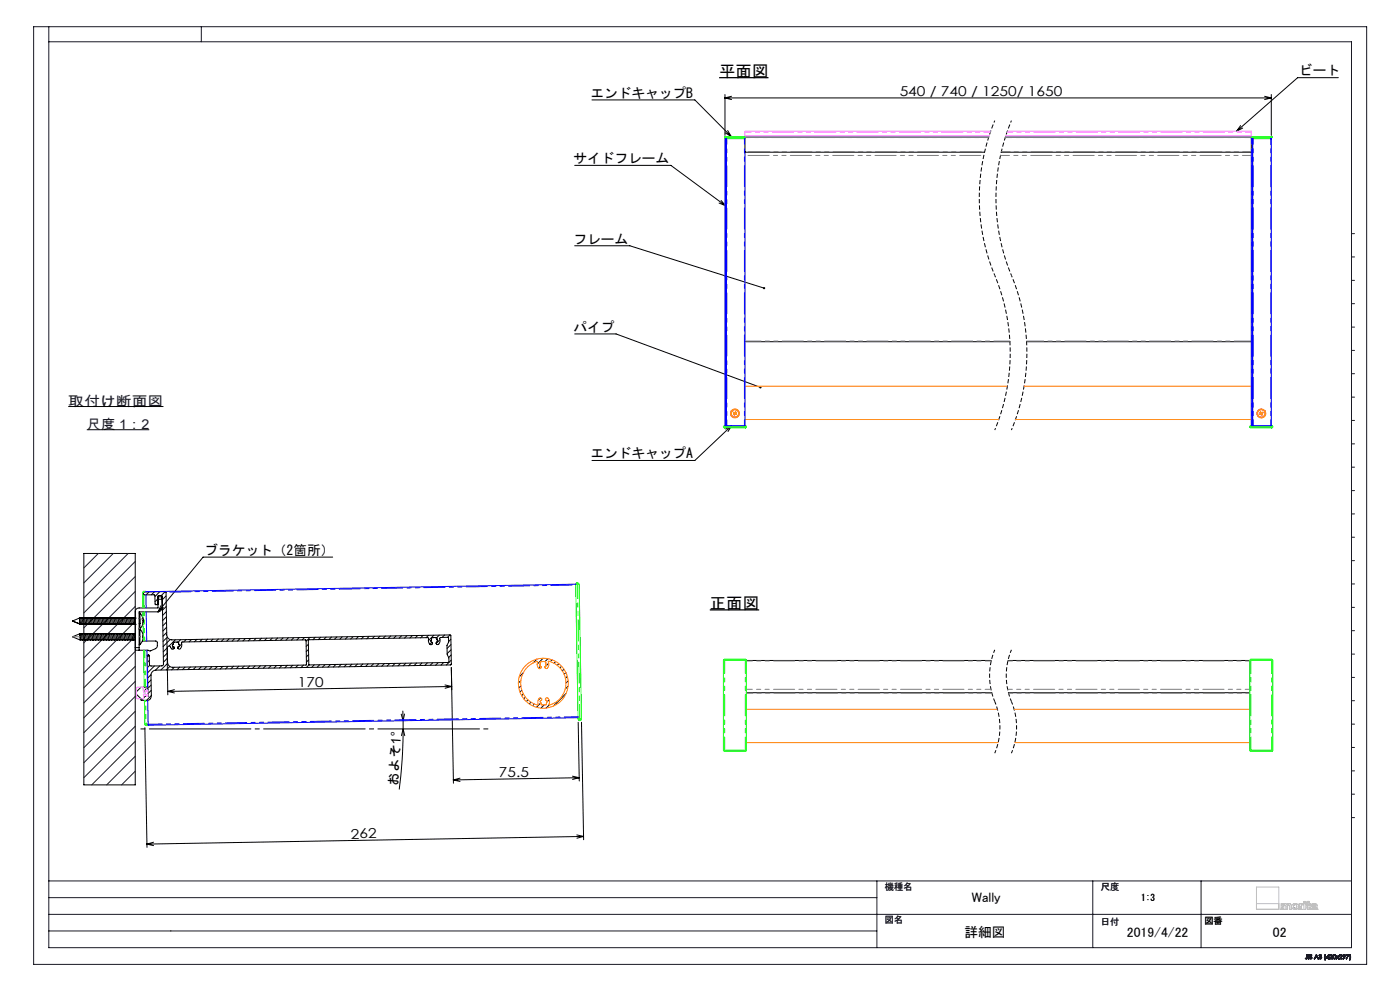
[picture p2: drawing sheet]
<svg xmlns="http://www.w3.org/2000/svg" width="420mm" height="297mm" viewBox="0 0 420 297" stroke-linecap="round" stroke-linejoin="round" font-family="sans-serif">
<defs><g id="words">
<g font-size="4.9">
<text x="215.7" y="22.9">平面図</text>
<text x="212.9" y="182.4">正面図</text>
</g>
<g font-size="4.1">
<text x="389.7" y="22.6">ビート</text>
<text x="177.1" y="29.3">エンドキャップB</text>
<text x="269.9" y="28.7">540 / 740 / 1250/ 1650</text>
<text x="172" y="49">サイドフレーム</text>
<text x="172" y="73">フレーム</text>
<text x="172" y="99.4">パイプ</text>
<text x="177.1" y="137.4">エンドキャップA</text>
<text x="61.4" y="166.4">ブラケット（2箇所）</text>
<text x="89.4" y="206" transform="rotate(-1 89.4 206)">170</text>
<text x="149.7" y="232.9" transform="rotate(-1 149.7 232.9)">75.5</text>
<text x="119.6" y="235.5" transform="rotate(-87 119.6 235.5)">およそ1°</text>
<text x="105.2" y="251.3" transform="rotate(-1 105.2 251.3)">262</text>
<text x="291.6" y="270.4">Wally</text>
<text x="289.3" y="280.8">詳細図</text>
<text x="338.1" y="280.8">2019/4/22</text>
<text x="381.9" y="280.8">02</text>
</g>
<g font-size="4.1" fill="#191924">
<text x="20.5" y="121.5">取付け断面図</text>
<text x="26" y="128.5">尺度 1：2</text>
</g>
<g font-size="2.8" fill="#191924">
<text x="265.5" y="266.8">機種名</text>
<text x="330.3" y="266.6">尺度</text>
<text x="265.5" y="276.8">図名</text>
<text x="330.3" y="277.3">日付</text>
</g>
<g font-size="2.8">
<text x="342.4" y="270.1">1:3</text>
<text x="361.3" y="276.9">図番</text>
</g>
</g></defs>
<g fill="none" stroke="#000" stroke-width=".3">
<path d="M177.6 29.9h30.9l10.9 11M217.5 28.3v12.3M217.5 29.3h163.9M217.5 29.3l2 .5M217.6 39.8l1.8 1.1M218.3 39.1l1.1 1.8M219.5 28.9l-2 .4M372.2 37.6l-1.2 1.7M372.8 38.4l-1.8 .9M379.4 28.9l2 .4M381.4 28.3v12.3M381.4 29.3l-2 .5"/>
<path d="M401.5 23.3h-12.2l-18.3 16M172.4 49.6h28.9l16.4 12.1M223.5 41.1v4.5h71.8M223.5 40.7v.4M223.5 41.1h73.1M301.6 41.1h73.8M375.4 41.1v4.5h-75M375.4 40.7v.4M172.4 73.7h16.5l40.3 12.7M215.7 60.9l2 .8M216.3 60.1l1.4 1.6M172.4 100.1h12.4l43.3 16"/>
<path d="M223.5 102.4h79.5M307.9 102.4h67.5M20.5 121.8h28.5M26 128.8h18.8M219.5 127.6l-11 10.4h-30.9M219.5 127.6l-1.1 1.7M219.5 127.6l-1.8 1M25.2 165.9h15.4v69.3h-15.4zM44.7 177.4l-.9 .9M46.4 177.3l-1 1M47.4 179.5l-.9 .8M47.4 179.6h1.2"/>
<path d="M47.9 177.3l-1.4 1.5M49.6 177.3l-1.2 1.2M49.6 177.3l-6.5 .1-.1 .2 .2 .7h3.1l.4 2.9 .7-.1v-2.5l1.1-.1 .2 .1 .2 20.8-3.9 .1-.2-.3v-2.7a.31 .31 0 0 0-.3-.2 .31 .31 0 0 0-.3 .2l.1 9.3-1.3 .2v1.1l.5 .1M49.6 177.3l.2 .2 .2 12.8a1.51 1.51 0 0 0 1.5 1.5l83.5-1.5M49.8 178.6l-1.1 1.1M99.8 167h-38.9l-13.5 16.4M21.7 186.1l2.3 1M21.7 190.8l2.2-.8 .1 1.8zM21.7 186.1l2.3 .9M23.8 185.3l.4 1.7M23.8 185.3l.2 1.7M23.9 190h.1"/>
<path d="M23.9 190l.4 1.7M24 187h.1M24 185.1l-2.3 1M24 187.1h.1M24 185.1l.2 .1M24 185.1l-.2 .2M24.1 187v.1M24.2 187h.8M24.2 185.1l.4 .1M24.2 185.1v.1M24.2 185.1h-.1M24.2 187h-.2"/>
<path d="M24.2 185.1h.1M24.2 185.2l.4 1.9M24.3 187l-.2 .1M24.3 189.9l.4 .1M24.3 191.7l-.2 .1M24.3 189.9l-.4 .1M24.3 191.7l.4 .1M24.3 189.9l.4 1.9M24.5 185.1l.2 .1M24.5 185.1v.1M24.5 185.1l-.2 .1M24.6 185.2l.3 1.8"/>
<path d="M24.7 190l.4 1.7M24.7 187.1h.2M24.8 187l.1 .1M24.9 187h.9M25 185.1l-.4 .1M25 185.1l.4 .1M25 185.1l.4 2M25.1 187l-.2 .1M25.1 189.9l.4 .1M25.1 191.7l-.4 .1M25.1 189.9l-.4 .1M25.1 191.7l.4 .1"/>
<path d="M25.1 189.9l.4 1.9M25.3 185.1v.1M25.3 185.1l-.2 .1M25.3 185.1l.2 .1M25.4 185.2l.4 1.8M25.5 190l.4 1.7M25.5 187.1h.2M25.6 187l.1 .1M25.8 185.1l-.4 .1M25.8 187h.8M25.8 185.1l.4 .1M25.8 185.1l.3 2"/>
<path d="M25.9 187l-.2 .1M25.9 189.9l.4 .1M25.9 191.7l-.4 .1M25.9 189.9l-.4 .1M25.9 191.7l.4 .1M25.9 189.9l.4 1.9M26.1 185.1l.2 .1M26.1 185.1v.1M26.1 185.1l-.2 .1M26.2 185.2l.4 1.8M26.3 190l.4 1.7M26.3 187.1h.2"/>
<path d="M26.4 187l.1 .1M26.6 185.1l-.4 .1M26.6 187h.8M26.6 185.1l.4 .1M26.6 185.1l.4 2M26.7 187l-.2 .1M26.7 189.9l.4 .1M26.7 191.7l-.4 .1M26.7 189.9l-.4 .1M26.7 191.7l.4 .1M26.7 189.9l.4 1.9M26.9 185.1l.2 .1"/>
<path d="M26.9 185.1v.1M26.9 185.1l-.2 .1M27 185.2l.3 1.8M27.1 190l.4 1.7M27.1 187.1h.2M27.2 187l.1 .1M27.3 187h.9M27.4 185.1l-.4 .1M27.4 185.1l.4 .1M27.4 185.1l.4 2M27.5 187l-.2 .1M27.5 189.9l.4 .1"/>
<path d="M27.5 191.7l-.4 .1M27.5 189.9l-.4 .1M27.5 191.7l.4 .1M27.5 189.9l.4 1.9M27.7 185.1v.1M27.7 185.1l-.2 .1M27.7 185.1l.2 .1M27.8 185.2l.4 1.8M27.9 190l.4 1.7M27.9 187.1h.2M28 187l.1 .1M28.2 185.1l-.4 .1"/>
<path d="M28.2 187h.8M28.2 185.1l.4 .1M28.2 185.1l.3 2M28.3 187l-.2 .1M28.3 189.9l.4 .1M28.3 191.7l-.4 .1M28.3 189.9l-.4 .1M28.3 191.7l.4 .1M28.3 189.9l.4 1.9M28.5 185.1l.2 .1M28.5 185.1v.1M28.5 185.1l-.2 .1"/>
<path d="M28.6 185.2l.4 1.8M28.7 190h.8M28.7 190l.4 1.7M28.7 187.1h.2M28.8 187l.1 .1M29 185.1l-.4 .1M29 187h.8M29 185.1l.4 .1M29 185.1l.4 2M29.1 187l-.2 .1M29.1 191.7l-.4 .1M29.1 191.7l.4 .1"/>
<path d="M29.1 189.9l.4 1.9M29.3 185.1l.2 .1M29.3 185.1v.1M29.3 185.1l-.2 .1M29.4 185.2l.3 1.8M29.5 190l.4 1.7M29.5 187.1h.2M29.6 187l.1 .1M29.7 187h.9M29.8 185.1l-.4 .1M29.8 185.1l.4 .1M29.8 185.1l.4 2"/>
<path d="M29.9 187l-.2 .1M29.9 189.9l.4 .1M29.9 189.9l.4 2 .4-.2M29.9 191.7l-.4 .1M29.9 189.9l-.4 .1M29.9 191.7l.4 .1M30.1 185.1v.1M30.1 185.1l-.2 .1M30.1 185.1l.2 .1M30.2 185.2l.4 1.8M30.3 187.1h.2M30.4 187l.1 .1"/>
<path d="M30.6 185.1l-.4 .1M30.6 187h.8M30.6 185.1l.4 .1M30.6 185.1l.3 2M30.7 187l-.2 .1M30.7 189.9l.4 .1M30.7 189.9l-.4 .1 .4 1.7M30.7 191.7l.4 .1M30.7 189.9l.4 1.9M30.9 185.1l.2 .1M30.9 185.1v.1M30.9 185.1l-.2 .1"/>
<path d="M31 185.2l.4 1.8M31.1 191.8h.8M31.1 190l.4 1.7M31.1 187.1h.2M31.2 187l.1 .1M31.4 185.1l-.4 .1M31.4 187h.8M31.4 185.1l.4 .1M31.4 185.1l.4 2M31.5 187l-.2 .1M31.5 189.9l-.4 .1M31.7 185.1l.2 .1"/>
<path d="M31.7 185.1v.1M31.7 185.1l-.2 .1M31.8 185.2l.4 1.8M31.9 190l-.4-.1 .4 1.9M31.9 190l.4 1.7M31.9 187.1h.2M32 187l.1 .1M32.1 187h.8M32.2 185.1l-.4 .1M32.2 185.1l.4 .1M32.2 185.1l.4 2M32.3 187l-.2 .1"/>
<path d="M32.3 189.9l.5 .1 .3 1.7M32.3 189.9l.4 2 .4-.2M32.3 191.7l-.4 .1M32.3 189.9l-.4 .1M32.3 191.7l.4 .1M32.5 185.1v.1M32.5 185.1l-.2 .1M32.5 185.1l.2 .1M32.6 185.2l.3 1.8M32.7 187.1h.2M32.8 187l.1 .1M32.9 185.1l-.3 .1"/>
<path d="M32.9 187h.9M32.9 185.1l.5 .1M32.9 185.1l.5 2M33.1 187l-.2 .1M33.1 189.9l.4 .1M33.1 189.9l-.4 .1M33.1 191.7l.4 .1M33.1 189.9l.4 1.9M33.3 185.1l.2 .1M33.3 185.1v.1M33.3 185.1l-.2 .1M33.4 185.2l.4 1.8"/>
<path d="M33.5 190l.4 1.7M33.5 187.1h.2M33.6 187l.1 .1M33.8 185.1l-.4 .1M33.8 185.1l.4 .1M33.8 185.1l.3 2M33.9 187l-.2 .1M33.9 191.7l-.4 .1M33.9 189.9l-.4 .1M33.9 191.7l.4 .1M33.9 189.9l.4 .1M33.9 189.9l.4 1.9"/>
<path d="M34.1 185.1l.2 .1M34.1 185.1v.1M34.1 185.1l-.2 .1M34.3 190l.4 1.7M34.3 187.1h.2M34.4 187l.1 .1M34.5 187h.8M34.6 185.1l-.5 .1 .5 1.8h-.8M34.6 185.1l.4 .1M34.6 185.1l.4 2M34.7 187l-.2 .1M34.7 189.9l.4 .1"/>
<path d="M34.7 191.7l-.4 .1M34.7 189.9l-.4 .1M34.7 191.7l.4 .1M34.7 189.9l.4 1.9M34.9 185.1v.1M34.9 185.1l-.2 .1M34.9 185.1l.2 .1M35 185.2l.4-.1 .4 2M35 185.2l.3 1.8M35.1 187.1h.2M35.1 190l.4 1.7M35.2 187l.1 .1"/>
<path d="M35.3 187h.9M35.4 185.1l.4 .1M35.5 187l-.2 .1M35.5 189.9l.4 .1M35.5 191.7l-.4 .1M35.5 189.9l-.4 .1M35.5 191.7l.4 .1M35.5 189.9l.4 1.9M35.7 185.1l.2 .1M35.7 185.1v.1M35.7 185.1l-.2 .1M35.8 185.2l.4 1.8"/>
<path d="M35.9 190l.4 1.7M35.9 187.1h.2M36 187l.1 .1M36.2 185.1l-.4 .1M36.2 187l.3 .1M36.2 185.1l.4 .1M36.2 185.1l.3 2M36.3 187l-.2 .1M36.3 191.7l-.4 .1M36.3 189.9l-.4 .1M36.3 191.7l.4 .1M36.3 189.9l.4 .1"/>
<path d="M36.3 189.9l.4 1.9M36.5 185.1l.2 .1M36.5 185.1v.1M36.5 185.1l-.2 .1M36.7 190l.4 1.7M36.7 187.1h.2M36.8 187l.1 .1M37 185.1l-.5 .1 .5 1.8M37 187h.7M37 185.1l.4 .1M37 187l-.4 .1M37 185.1l.4 2"/>
<path d="M37.1 187l-.2 .1M37.1 189.9l.4 .1M37.1 191.7l-.4 .1M37.1 189.9l-.4 .1M37.1 191.7l.4 .1M37.1 189.9l.4 1.9M37.3 185.1v.1M37.3 185.1l-.2 .1M37.3 185.1l.2 .1M37.4 185.2l.4-.1 .4 2M37.4 185.2l.3 1.8M37.5 187.1h.2"/>
<path d="M37.5 190l.4 1.7M37.6 187l.1 .1M37.7 187h.9M37.8 185.1l.4 .1M37.9 187l-.2 .1M37.9 189.9l.4 .1M37.9 191.7l-.4 .1M37.9 189.9l-.4 .1M37.9 191.7l.4 .1M37.9 189.9l.4 1.9M38.1 185.1l.2 .1M38.1 185.1v.1"/>
<path d="M38.1 185.1l-.2 .1M38.2 185.2l.4 1.8M38.3 190l.4 1.7M38.3 187.1h.2M38.4 187l.1 .1M38.6 185.1l-.4 .1M38.6 187l.3 .1M38.6 185.1l.4 .1M38.6 185.1l.3 2M38.7 187l-.2 .1M38.7 191.7l-.4 .1M38.7 189.9l-.4 .1"/>
<path d="M38.7 191.7l.4 .1M38.7 189.9l.4 .1M38.7 189.9l.4 1.9M38.9 185.1l.2 .1M38.9 185.1v.1M38.9 185.1l-.2 .1M39.1 190l.4 1.7M39.1 187.1h.2M39.2 187l.1 .1M39.4 185.1l-.5 .1 .5 1.8M39.4 187h.7M39.4 185.1l.4 .1"/>
<path d="M39.4 187l-.4 .1M39.4 185.1l.4 2M39.5 187l-.2 .1M39.5 189.9l.4 .1M39.5 191.7l-.4 .1M39.5 189.9l-.4 .1M39.5 191.7l.4 .1M39.5 189.9l.4 1.9M39.7 185.1v.1M39.7 185.1l-.2 .1M39.7 185.1l.2 .1M39.8 185.2l.4-.1 .4 2"/>
<path d="M39.8 185.2l.3 1.8M39.9 190l.4 1.7M39.9 187.1h.2M40 187l.1 .1M40.1 187l.5 .1M40.2 185.1l.4 .1M40.3 187l-.2 .1M40.3 191.7l-.4 .1M40.3 189.9h.3M40.3 189.9l-.4 .1M40.3 191.7l.3 .1M40.3 189.9l.3 1.3"/>
<path d="M40.5 185.1v.1M40.5 185.1l-.2 .1M40.5 185.1h.1M40.6 185.2h.1M40.6 187.1h.1M40.6 183.4a1.14 1.14 0 0 1 1.1-1.2h5.7v-3.3h1.2v3.3a1.21 1.21 0 0 1-1.2 1.2M40.6 194.1h1.1M41.7 183.8h.3M41.7 188.5h.3M41.7 193.2h.3M41.7 185.3h.4v1.6h-.4M42 183.8l.7 .9 .3 1.1"/>
<path d="M42 186.9v1.6M42 183.8v1.5M42 188.5v4.7M42 188.5l.8 1.3M42.7 192.1l4.2 .1 .3 .3-.1 1.4-.5 .5-1.6 .7-.5-.2h-3.9M42.8 187.2l-.8 1.3M42.8 189.8h.1M42.8 191.9h.1M42.8 191.9l-.8 1.3M42.8 189.8l.2 .8h-.2v.5h.2l-.2 .8M42.8 185.8h.2M42.8 185.2l.1 .4"/>
<path d="M42.9 186.8l-.1 .4M42.9 185.8l-.1 .2M43 185.8l-.2-.2 .2 .6-.2 1M43 186.4l-.2 .8M44.8 196.4l-.6 .6M44.8 197.9l-.6 .6M44.9 199.4l-.7 .7M46.3 199.6l-2 2M47.4 181l-.2 .2M47.4 183.4h-5.7v11.5M47.9 199.6l-1.3 1.2M48.3 181.5l-.9 1.9"/>
<path d="M49.1 182.1l-1.7 1.3M49.9 181.7l-1.1 1.2M49.9 183.3l-1.1 1.1M49.9 184.9l-1.1 1.1M50 186.4l-1.2 1.2M50 188l-1.1 1.1M50 189.5l-1.1 1.2M50.1 191.3l.2 16.9M50.2 191l-1.3 1.2M50.2 194.1l-1.2 1.3M50.2 195.7l-1.2 1.2M50.2 197.2l-1.2 1.3"/>
<path d="M50.3 198.8l-2 2M50.9 199.7l-1 1.1M51 191.7l-2.1 2.1M52.1 193.8l-.6 .6M52.1 193.8a.45 .45 0 0 1-.3-.4 .45 .45 0 0 1 .2-.4 .39 .39 0 0 1 0-.5 .39 .39 0 0 1 .5-.1h.5a.46 .46 0 0 1 .6 .1 .46 .46 0 0 1 0 .6h.1a.57 .57 0 0 1-.4 .9 .51 .51 0 0 0 .6 .6 .51 .51 0 0 0 .5-.6v-1.5l.2-.1 37.2-.6 .1 7.4-40.1 .8a1.51 1.51 0 0 1-1.5-1.5l-.1-4.4M52.1 193.8a.5 .5 0 0 1-.3 .8 .5 .5 0 0 1-.6-.5 .52 .52 0 0 0-.5-.5 .52 .52 0 0 0-.5 .5M52.3 200l-.8 .8M52.6 191.7l-1.9 1.9M53.9 200l-.8 .7M54.2 191.7l-.7 .7M54.5 193l-1.2 1.2M55.5 200l-.7 .7"/>
<path d="M55.8 191.7l-.7 .7M57.1 199.9l-.8 .8M57.4 191.7l-.7 .7M58.7 199.9l-.7 .8M59.1 191.6l-.8 .7M60.4 199.8l-.8 .8M60.7 191.6l-.8 .7M61.9 199.8l-.7 .8M62.3 191.6l-.7 .7M63.6 199.8l-.8 .8M63.9 191.6l-.7 .7M65.2 199.8l-.8 .7"/>
<path d="M65.5 191.5l-.7 .7M66.8 199.7l-.8 .8M67.1 191.5l-.7 .7M68.4 199.7l-.7 .8M68.8 191.4l-.8 .8M70 199.7l-.7 .7M70.3 191.4l-.7 .8M71.6 199.7l-.7 .7M72 191.4l-.7 .7M73.3 199.6l-.8 .8M73.6 191.4l-.7 .7M74.9 199.6l-.8 .8"/>
<path d="M75.2 191.3l-.7 .7M76.5 199.6l-.8 .7M76.8 191.3l-.7 .7M78.1 199.5l-.7 .8M78.4 191.3l-.7 .7M79.7 199.5l-.7 .8M80 191.3l-.7 .7M81.4 199.5l-.8 .7M81.7 191.2l-.7 .7M83 199.5l-.8 .7M83.3 191.2l-.7 .7M84.6 199.4l-.8 .8"/>
<path d="M84.9 191.2l-.7 .7M86.2 199.4l-.8 .8M86.5 191.1l-.7 .8M87.8 199.4l-.7 .7M88.1 191.1l-.7 .7M89.4 199.4l-.7 .7M89.7 191.1l-.7 .7M91.1 199.3l-.8 .8M91.4 191.1l-.7 .7M92.5 191.8l36-.6a1.89 1.89 0 0 0 .8 2 .45 .45 0 0 0 .5-.5 .45 .45 0 0 0-.6-.4l.3-.7a.38 .38 0 0 1 0-.5 .38 .38 0 0 1 .5 0h.5a.49 .49 0 0 1 .6 .1 .49 .49 0 0 1 0 .6 .48 .48 0 0 1 .1 .5 .48 .48 0 0 1-.4 .3 .49 .49 0 0 0 .4 .6 .49 .49 0 0 0 .6-.3l.2-1.8h2.5l.1 1.3-.5 1 .1 2.8 .5 1-.1 1.3-41.9 .8zM92.5 193.1l-.6 .6M92.6 194.6l-.7 .7"/>
<path d="M92.6 196.2l-.7 .7M92.6 197.7l-.7 .7M92.7 199.2l-.8 .9M93 191l-1.2 1.2M94.3 199.2l-.8 .8M94.6 191l-.7 .7M95.9 199.2l-.8 .8M96.2 191l-.7 .7M97.5 199.2l-.8 .8M97.8 191l-.7 .7M99.1 199.2l-.7 .8M99.4 190.9l-.7 .7"/>
<path d="M100.8 199.1l-.8 .8M101.1 190.9l-.8 .7M102.3 199.1l-.7 .8M102.7 190.8l-.7 .8M104 199.1l-.8 .7M104.3 190.8l-.7 .8M105.6 199.1l-.8 .7M105.9 190.8l-.7 .7M107.2 199l-.8 .8M107.5 190.8l-.7 .7M108.8 199l-.7 .8M109.1 190.7l-.7 .7"/>
<path d="M110.4 199l-.7 .7M110.7 190.7l-.7 .7M112 199l-.7 .7M112.4 190.7l-.7 .7M113.7 198.9l-.8 .8M114 190.7l-.7 .7M115.3 198.9l-.8 .8M115.6 190.6l-.7 .7M116.9 198.9l-.8 .7M117.2 190.6l-.7 .7M118.5 198.8l-.7 .8M118.8 190.6l-.7 .7"/>
<path d="M120.1 198.8l-.7 .8M120.4 190.6l-.7 .7M121.7 198.8l-.7 .7M122.1 190.5l-.7 .7M123.4 198.8l-.8 .7M123.7 190.5l-.7 .7M125 198.7l-.8 .8M125.3 190.5l-.7 .7M126.6 198.7l-.8 .8M126.9 190.4l-.7 .8M128.2 198.7l-.7 .7M128.5 190.4l-.7 .7"/>
<path d="M129.6 192.5l-.6 .6M129.8 198.6l-.8 .8M130.1 190.4l-1.6 1.6M131.4 198.6l-.7 .8M131.8 190.4l-.8 .7M132 191.7l-1.2 1.2M133.1 198.6l-.8 .8M133.4 190.3l-.8 .7M135 190.3l-.7 .7M135 190.3l.3 .2v8.8l-88.5 1.5a1.51 1.51 0 0 0-1.5 1.5l.1 6.1a1.4 1.4 0 0 1-1.1 1.5h-2l.1-.5h.5M135.3 191.6l-.7 .7M135.3 193.2l-1.2 1.1"/>
<path d="M135.3 194.7l-1.2 1.2M135.4 196.3l-.8 .8M135.4 197.8l-1.5 1.5M161.1 197.5l-1.2 1.2M162.2 199.6l-.6 .6M162.9 197.3l-1.8 1.8M163.8 199.6l-.4 .4M164.4 197.4l-.9 .8M164.6 198.8l-.6 .6M165.6 197.7l-.5 .6M166.7 198.3l-.5 .5M167.7 198.9l-.5 .5"/>
<path d="M168.5 199.7l-.5 .5M223.9 197.9h73.5M302.4 197.9h72.6M40.9 208.1l1.4 1.3M42.3 205.9l-1.4 1.4M42.9 209.4l-.5 .5M43.2 205.9l-.2 .2M43.5 218.1l.6 35.9M43.6 207l-.1 .2M43.6 208.6l-.5 .6M43.6 208.6v-.5h-.5v1.2l-.2 .1M43.6 207l.1-.5 .6 .1 .1 2h-.8"/>
<path d="M44.1 206.8l.2 .2M44.3 208.4l-.2 .2M45.3 202.2l-1 1M45.3 203.8l-1 .9M45.3 205.3l-1.2 1.2M45.4 206.9l-1 1M45.4 208.5l-1.4 1.4M50.3 207.2l2 .5M52.3 206.7l-2 .5M120.4 214l.5 2M120.8 213l.1 3M120.9 216v2.5"/>
<path d="M120.9 218.5l-.3 9.1-.8 9M120.9 218.5l.5 2M120.9 218.5l-.5 2M121.4 214l-.5 2M133.5 205.3l2 .4M135.5 205.7l-85.2 1.5M135.5 205.7l-2 .6M135.5 206.7l-.1-6.6 .6 34.6M156.2 204l-.7 .7M156.2 205.6l-.6 .6M156.5 206.9l-.5 .5M157 201.7l-1.2 1.2"/>
<path d="M157 208l-.5 .5M157.6 208.9l-.5 .5M158.4 209.8l-.5 .5M159.3 210.5l-.5 .5M160.3 211l-.5 .5M162.2 209.2l-.8 .7M162.2 210.6l-1.3 1.4M163.2 211.3l-.9 .9M164.7 209.8l-.7 .7M164.8 211.3l-.9 .9M169.2 200.6l-.5 .4M169.8 201.5l-.5 .6"/>
<path d="M169.8 207.8l-3.7 3.8M170.2 202.7l-.5 .6M170.5 204l-.7 .7M170.5 205.6l-.9 .9M173.5 216.5l.3 17.6M174.4 216.5l.7 35.2M223.9 207.6h73.6M302.5 207.6h72.5M136 233.7l2 .5M138 233.2l-2 .5M171.7 232.6l2 .5M173.7 233.1l-37.7 .6"/>
<path d="M173.7 233.1l-1.9 .5M44.1 253l2 .4M46.1 252.4l-2 .6M173 250.2l2 .5M175 250.7l-130.9 2.3M175 250.7l-1.9 .5M388.1 272h.1"/>
</g>
<path d="M215.7 23.3h14.9M212.9 182.8h14.9" fill="none" stroke="#000" stroke-width=".37"/>
<path d="M298.4 194.7a20.1 20.1 0 0 0 0 15.5M303.4 194.7a20.1 20.1 0 0 0 0 15.5M298.4 210.2a20.1 20.1 0 0 1 0 15.5M303.4 210.2a20.1 20.1 0 0 1 0 15.5" fill="none" stroke="#000" stroke-width=".3" stroke-dasharray="1.3 .6" stroke-dashoffset=".3" stroke-linecap="butt"/>
<path d="M298.4 36.1a60.3 60.3 0 0 0 0 46.4M303.4 36.1a60.3 60.3 0 0 0 0 46.4M298.4 82.5a60.3 60.3 0 0 1 0 46.4M303.4 82.5a60.3 60.3 0 0 1 0 46.4" fill="none" stroke="#000" stroke-width=".3" stroke-dasharray="1.3 .6" stroke-dashoffset=".6" stroke-linecap="butt"/>
<g fill="none" stroke="#191924" stroke-width=".3">
<path d="M10.1 8h399.9v281h-399.9zM14.6 8v276h390.8v-271.5h-390.8M60.4 8v4.5M405.4 70h1M405.4 77h1M405.4 84h1M405.4 91h1M405.4 98h1M405.4 105h1M405.4 112h1M405.4 119h1M405.4 126h1"/>
<path d="M405.4 133h1M405.4 140h1M405.4 147h1M405.4 154h1M29.5 165.9l-4.3 4.3M34 165.9l-8.8 8.8M38.5 165.9l-13.3 13.3M40.6 168.3l-15.4 15.4M40.6 172.8l-15.4 15.4M40.6 177.3l-15.4 15.3M405.4 161h1M405.4 168h1"/>
<path d="M405.4 175h1M40.6 181.7l-15.4 15.5M40.6 186.2l-15.4 15.4M40.6 190.7l-15.4 15.4M40.6 195.2l-15.4 15.4M40.6 199.7l-15.4 15.4M405.4 182h1M405.4 189h1M405.4 196h1M40.6 204.2l-15.4 15.4M40.6 208.7l-15.4 15.4M40.6 213.2l-15.4 15.4"/>
<path d="M40.6 217.7l-15.4 15.4M405.4 203h1M405.4 210h1M405.4 217h1M40.6 222.2l-13.1 13M40.6 226.7l-8.6 8.5M40.6 231.1l-4.1 4.1M405.4 224h1M405.4 231h1M405.4 238h1M405.4 245h1M14.6 279h248.5"/>
<path d="M14.6 274h390.8M14.6 269h248.5M14.6 264h390.8M263.1 264v20M327.8 264v20M360.3 264v20M391.7 287.2l-.1 .1M392.1 286.9l-.2 .4-.2-.1M392.1 286.9l-.1 .4-.3-.1M392.1 286.9v-.8l.1 .8M392.2 286.9v.4h-.6M392.2 286.9l-.2 .5-.4-.1"/>
<path d="M392.5 286.1l.2 1.3zM392.9 287.1h-.1M393.5 286.4l-.4-.1 .5 .9-.4 .2-.4-.3M393.5 286.4l-.4-.2 .1 .4a.41 .41 0 0 1 .3 .6 .41 .41 0 0 1-.7-.1M393.6 286.3l-.5-.2-.2 .2 .6 .8-.4 .2-.2-.2M393.6 286.3l-.6-.1-.1 .3 .6 .6-.3 .2-.3-.2M393.6 286.3l-.1 .1M394.9 286.1l.6 1.3-.3-.5h-.6l-.3 .5zM394.9 286.4l.2 .4h-.4zM395.6 287h.2M395.7 286.4l.5-.3 .3 .8-.4 .5-.4-.1-.1-.3M395.7 286.4l.3-.3a.32 .32 0 0 1 .4 .1 .32 .32 0 0 1-.1 .5 .42 .42 0 0 1 0 .7 .42 .42 0 0 1-.7-.4"/>
<path d="M395.7 286.4h.1M395.8 286.4l.3-.2 .2 .1-.3 .3M395.8 286.4l.2-.2 .3 .1-.3 .3M396 286.7l.3 .1v.4l-.3 .1-.2-.3M396 286.7h.1a.3 .3 0 0 1 .3 .4 .3 .3 0 0 1-.3 .2 .3 .3 0 0 1-.3-.3M396 286.6v.1M397.5 287.7h.1M397.5 286.1l-.2 .7 .2 .9M397.5 286.1l-.2 .6 .2 1M397.5 286.1h.2M397.7 286.1l-.2 .6 .1 1M398.5 286.4v.5h-.4z"/>
<path d="M398.6 286.1h.1M398.6 286.1l.1 1-.2 .3v-.3h-.7zM398.9 286.5l.2-.4 .5 .1 .1 .3-.2 .4M398.9 286.5a.42 .42 0 0 1 .6-.3 .42 .42 0 0 1 0 .7M398.9 286.5h.1M399 286.5l.2-.3h.3l.1 .3-.3 .3M399 286.5a.3 .3 0 0 1 .4-.3 .3 .3 0 0 1 .1 .5l-.2 .1M399.3 286.8l-.4 .6h.8l-.6-.1 .4-.4M400 286.2h.6v1.1a.61 .61 0 0 1-.8-.3 .61 .61 0 0 1 .2-.8zM401.8 286.5l.2-.4 .5 .1 .1 .3-.2 .4M401.8 286.5a.43 .43 0 0 1 .6-.4 .43 .43 0 0 1 0 .8M401.8 286.5h.1"/>
<path d="M401.9 286.5l.2-.3h.3l.1 .3-.3 .3M401.9 286.5a.29 .29 0 0 1 .4-.3 .29 .29 0 0 1 .1 .5l-.2 .1M402.2 286.8l-.5 .6M402.4 286.9l-.4 .4 .6 .1h-1.1l-.3-.4-.4 .4 .4-.5-.4-.4 .4 .3 .5-.3-.4 .4 .4 .5M403 286.3h.4v.4h-.4zM403.3 286.8l-.5-.3 .4-.4 .4 .2-.1 .5M403.3 286.8a.39 .39 0 0 1-.4-.5 .39 .39 0 0 1 .6-.2 .39 .39 0 0 1 0 .6v.1M403.3 286.8l-.3 .6 .5-.6M403.9 286.1h.8l-.7 1.3 .5-1.2zM404.8 287.7h.2M404.9 286.1l.1 1-.2 .6M404.9 286.1h.1"/>
<path d="M405 286.1l.2 1.1-.2 .5M405 286.1l.2 1-.2 .6"/>
<circle cx="400.3" cy="286.8" r=".46"/>
</g>
<path d="M41.8 218.5h105.1" fill="none" stroke="#000" stroke-width=".3" stroke-dasharray="30.5 1.3 1.3 1.3" stroke-dashoffset="-3"/>
<g fill="none" stroke="#c0c0c0" stroke-width=".3">
<path d="M376.9 270.8h6.7M376.9 265.8h6.7v6.7h-6.7zM384.4 272.6h.1M384.4 272.6v-1.8h.5v.2l.3-.2h.5l.3 .3 .6-.3a.56 .56 0 0 1 .7 .6v1.2h-.5v-1.1l-.2-.3-.4 .2-.1 1.2h-.5l-.1-1.3-.4-.1-.2 .2v1.2M384.4 272.6h.4M384.8 272.6h.1M384.9 272.5h.1M384.9 272.5l-.1 .1M387.7 271.1a1.02 1.02 0 0 1 1.4-.2 1.02 1.02 0 0 1 .3 1.3 1.02 1.02 0 0 1-1.4 .3 1.02 1.02 0 0 1-.3-1.4zM389.7 272.6v-1.8h.6v.2l.7-.2v.3l-.6 .3-.1 1.2M389.7 272.6h.6M389.8 272.6h.1"/>
<path d="M390.3 272.5h.1M391.2 270.8h.5v1.8h-.5zM391.9 271.2h.1M391.9 271.1h.1M391.9 271.2v-.4h.2v-.6h.6v.6h.4v.4h-.4v1h.4v.4l-.8-.1-.2-1.3M391.9 271.2h.2M392.1 271.2h.1M393.6 270.9l.9-.1 .5 .3 .2 1.4-.6-.1a.74 .74 0 0 1-.9 .2 .74 .74 0 0 1-.4-.9l1.3-.4-.4-.2-.4 .3h-.5zM393.8 272.2h.1M394.6 271.9h.1M394.6 271.9l-.3 .3h-.5M394.6 271.9v-.3l-.6 .2-.3 .2 .1 .2"/>
<path d="M395.2 272.5h.1"/>
<circle cx="388.6" cy="271.7" r=".55"/>
<circle cx="391.5" cy="270.4" r=".28"/>
</g>
<path d="M228 115.8l-.1 .5h.5l.1-.1-.4-.1 .4 .1-.1-.3zM229 86.1v.5h.4l.2-.1-.4-.1 .4 .1-.1-.4z" fill="#000"/>
<path d="M302.6 207.8h72.4" fill="none" stroke="#808080" stroke-width=".3" stroke-dasharray="6.3 1.3 1.3 1.3 1.3 1.3" stroke-dashoffset="5.1"/>
<path d="M302.3 206.6h72.7" fill="none" stroke="#808080" stroke-width=".3" stroke-dasharray="6.3 1.3 1.3 1.3 1.3 1.3" stroke-dashoffset="4.9"/>
<path d="M302.4 198.1h72.6" fill="none" stroke="#808080" stroke-width=".3" stroke-dasharray="6.3 1.3 1.3 1.3 1.3 1.3" stroke-dashoffset="5"/>
<path d="M223.9 207.8h73.7" fill="none" stroke="#808080" stroke-width=".3" stroke-dasharray="6.3 1.3 1.3 1.3 1.3 1.3" stroke-dashoffset="4.5"/>
<path d="M223.9 198.1h73.5M223.9 206.6h73.4" fill="none" stroke="#808080" stroke-width=".3" stroke-dasharray="6.3 1.3 1.3 1.3 1.3 1.3" stroke-dashoffset="4.6"/>
<g fill="none" stroke="#ff8000" stroke-width=".3">
<path d="M223.5 115.7h78.7M307.2 115.7h68.2M223.5 125.7h76.1M304.6 125.7h70.8M158.3 199.9a6 6 0 0 1 2.9-1.7l.1 .1a1.73 1.73 0 0 0 .7 2.1 .42 .42 0 0 0 .4-.3 .42 .42 0 0 0-.2-.4v-.1a.33 .33 0 0 1-.4-.3 .33 .33 0 0 1 .2-.3l.1-.2a.39 .39 0 0 1 0-.5 .39 .39 0 0 1 .5 0h.5a.4 .4 0 0 1 .4-.1 .4 .4 0 0 1 .2 .5l.1 .3a.33 .33 0 0 1 .2 .3 .33 .33 0 0 1-.4 .3 .43 .43 0 0 0 0 .7 .43 .43 0 0 0 .7-.1 2.38 2.38 0 0 0 .2-2 6.7 6.7 0 0 1 5.3 6.4 6.7 6.7 0 0 1-5.1 6.6 1.44 1.44 0 0 0-.8-2.1 .53 .53 0 0 0-.2 .6 .53 .53 0 0 0 .5 .4l-.3 .6a.39 .39 0 0 1 0 .5 .39 .39 0 0 1-.5 0h-.6a.32 .32 0 0 1-.5 0 .32 .32 0 0 1 0-.5l-.1-.1a.64 .64 0 0 1 .4-1l-.2-.3a.68 .68 0 0 0-.7 0 .68 .68 0 0 0-.3 .7l.1 1.3a6.7 6.7 0 0 1-3.2-11.4zM223.9 212.6h75.3M304.2 212.6h70.8M223.9 222.6h75.5M304.4 222.6h70.6"/>
<circle cx="163" cy="204.8" r="7.5"/>
</g>
<g fill="none" stroke="#0f0" stroke-width=".3">
<path d="M217.4 41.1h.1M217.4 41.2v.4h6v-.4M217.5 41h.1M217.7 40.9l-.3 .3M217.7 40.9v.3h-.3M217.7 40.9h5.5M223.2 40.9l.2 .3M223.2 40.9v.3h.2M375.5 41.2h.1M375.7 40.9l-.2 .3M375.7 40.9v.3h-.2M375.7 40.9h5.5"/>
<path d="M381.2 40.9l.2 .3M381.2 40.9v.3h.3M381.2 40.9l.2 .1M381.4 41h.1M381.4 41l.1 .1M381.5 41.1h.1M381.5 41.1v.5h-6v-.4M381.5 41.2h.1M217.6 127.6a.36 .36 0 0 0-.6 .2 .36 .36 0 0 0 .4 .4h6.2a.34 .34 0 0 0 .3-.3 .34 .34 0 0 0-.3-.3h-.2M217.8 127.6h.1M375.5 127.6h-.2a.34 .34 0 0 0-.3 .3 .34 .34 0 0 0 .3 .3h6.2a.36 .36 0 0 0 .3-.4 .36 .36 0 0 0-.5-.2M375.7 127.6h.1"/>
<path d="M42.8 177.6h.2M42.8 177.6v4.6M43.1 177.2v.2M43.1 177.2l.6 .2M43.1 177.2l-.3 .4M172.9 174.7h.6l.2 .4 .7 40.3a.51 .51 0 0 1-.4 .6 .51 .51 0 0 1-.6-.5l-.7-40.4zM42.9 183.4v2M42.9 186.5l.1 5.6M43.1 194.9l.2 11M217.1 197.7l6.6-.1 .2 .2v27.2l-.2 .2h-6.4l-.3-.3zM375 197.7l6.6-.1 .2 .3v26.9l-.2 .4h-6.4l-.2-.2zM43.3 207.2v.2"/>
<path d="M43.3 208.1h.1M43.3 209.9l.2 7.2M43.5 217.1h.3v.3M43.5 217.1l.3 .3M44.5 217.1v.3h-.7"/>
</g>
<g fill="none" stroke="#0f0" stroke-width=".3" stroke-dasharray="6.3 1.3 1.3 1.3 1.3 1.3">
<path d="M217.7 41.6v-.5M217.7 41.1h5.5M223.2 41.1v.5M375.7 41.1v.5M381.2 41.1v.5M381.2 41.1h-5.5M217.1 127.9h.3M217.4 127.9h6.2M217.4 127.6v.3M217.4 127.9v.3M223.6 127.9v-.3M223.6 127.9h.3"/>
<path d="M223.6 128.2v-.3M375 127.9h.3M375.3 127.9h6.2M375.3 127.6v.3M375.3 127.9v.3M381.5 127.9v-.3M381.5 127.9h.4M381.5 128.2v-.3M172.8 175.1h.5M173.3 175.1h.5M173.3 175.1l-.1-.5M43.2 182.2v-4"/>
<path d="M217.1 197.9h.3M217.4 197.6v.3M223.6 197.9h.3M223.6 197.9v-.3M223.6 197.9h-6.2M375 197.9h.3M375.3 197.6v.3M381.5 197.9h-6.2M381.5 197.9v-.3M381.5 197.9h.4M43.7 207.4v-.3M43.7 208.2v-.2"/>
<path d="M44.5 217l-.7 .1M173.5 215.4h.5M174 215.4h.5M174 215.9v-.5M217.1 224.8h.3M217.4 224.8h6.2M217.4 225.1v-.3M223.6 224.8h.3M223.6 224.8v.3M375 224.8h.3M375.3 224.8h6.2M375.3 225.1v-.3"/>
<path d="M381.5 224.8h.4M381.5 224.8v.3"/>
</g>
<path d="M217.4 197.9v26.9M375.3 197.9v26.9M223.6 224.8v-26.9M381.5 224.8v-26.9" fill="none" stroke="#0f0" stroke-width=".3" stroke-dasharray="6.3 1.3 1.3 1.3 1.3 1.3" stroke-dashoffset="2.4"/>
<path d="M300.4 45.4h75" fill="none" stroke="#808080" stroke-width=".3" stroke-dasharray="6.3 1.3 1.3 1.3 1.3 1.3" stroke-dashoffset="3.8"/>
<path d="M301.6 41.2h73.8M301.7 40.9h73.7" fill="none" stroke="#808080" stroke-width=".3" stroke-dasharray="6.3 1.3 1.3 1.3 1.3 1.3" stroke-dashoffset="4.4"/>
<path d="M300.2 46.6h75.2" fill="none" stroke="#808080" stroke-width=".3" stroke-dasharray="6.3 1.3 1.3 1.3 1.3 1.3" stroke-dashoffset="3.6"/>
<path d="M308 102.2h67.4" fill="none" stroke="#808080" stroke-width=".3" stroke-dasharray="6.3 1.3 1.3 1.3 1.3 1.3" stroke-dashoffset="1.2"/>
<path d="M223.5 45.4h71.9" fill="none" stroke="#808080" stroke-width=".3" stroke-dasharray="6.3 1.3 1.3 1.3 1.3 1.3" stroke-dashoffset="-1"/>
<path d="M223.5 41.2h73.1M223.5 40.9h73.2" fill="none" stroke="#808080" stroke-width=".3" stroke-dasharray="6.3 1.3 1.3 1.3 1.3 1.3" stroke-dashoffset="4.7"/>
<path d="M223.5 46.6h71.7" fill="none" stroke="#808080" stroke-width=".3" stroke-dasharray="6.3 1.3 1.3 1.3 1.3 1.3" stroke-dashoffset="-.9"/>
<path d="M223.5 102.2h79.5" fill="none" stroke="#808080" stroke-width=".3" stroke-dasharray="6.3 1.3 1.3 1.3 1.3 1.3" stroke-dashoffset="1.5"/>
<g fill="none" stroke="#f00" stroke-width=".3">
<path d="M220.1 123.5l.4 .2 .2-.3 .2 .2-.2 .3 .3 .2-.2 .2-.3-.2-.2 .3-.2-.2 .2-.3-.3-.2zM378 123.6l.2-.2 .2 .3 .3-.2 .2 .2-.3 .2 .2 .3-.2 .2-.2-.3-.4 .2-.1-.2 .3-.2z"/>
<circle cx="220.5" cy="123.9" r="1.34"/>
<circle cx="220.5" cy="123.9" r="1.11"/>
<circle cx="378.4" cy="123.9" r="1.11"/>
<circle cx="378.4" cy="123.9" r="1.34"/>
</g>
<path d="M219.6 123.3l-.2-.2M221.6 124.6l-.2-.1M377.5 124.5l-.2 .1M379.5 123.1l-.2 .2" fill="none" stroke="#f00" stroke-width=".3" stroke-dasharray="6.3 1.3 1.3 1.3 1.3 1.3"/>
<g fill="none" stroke="#00f" stroke-width=".3">
<path d="M217.5 41.6v86M217.7 41.6h.1M217.8 41.6v86h-.2M217.9 41.6v86M223.3 41.6h.2M223.5 45.6v82M375.4 41.6h.1M375.4 45.6v82M375.6 41.6h.1M375.7 41.6v86M375.8 41.6v86h5.5M381.2 41.6h.2v86"/>
<path d="M381.2 41.6h.1M217.9 127.6h5.5M375.5 127.6h.1M375.6 127.6h.1M43.7 177.3v.1M43.8 178.3l.1 3.9M172.7 175.1l-129 2.2M43.9 183.4l.1 8.7M44.1 194.9l.1 11M44.3 206.5v.3M44.3 209.9l.1 7.4 129-2.2M44.3 208.6v.1"/>
</g>
<path d="M217.7 41.6v86M223.3 41.6v86M375.6 41.6v86M381.2 41.6v86M218 127.6v-86M375.9 127.6v-86" fill="none" stroke="#00f" stroke-width=".3" stroke-dasharray="6.3 1.3 1.3 1.3 1.3 1.3" stroke-dashoffset="4.6"/>
<path d="M297.2 39.3h-73.7v1.4h73.2M302.2 39.3h73.2v1.4h-73.7M41.1 206.1l1.9-.2 .1 1.5h.6l.1-.5 .4-.1 .1 1.8h-.4l-.2-.6-.6 .1-.1 1.3h-1.8l-.2-.3z" fill="none" stroke="#ff80ff" stroke-width=".3"/>
<path d="M302.1 39.7h73.3M223.5 40.6h73.3" fill="none" stroke="#ff80ff" stroke-width=".3" stroke-dasharray="6.3 1.3 1.3 1.3 1.3 1.3" stroke-dashoffset="4.6"/>
<path d="M223.5 39.7h73.6M301.8 40.6h73.6" fill="none" stroke="#ff80ff" stroke-width=".3" stroke-dasharray="6.3 1.3 1.3 1.3 1.3 1.3" stroke-dashoffset="4.5"/>
<path d="M24 190.8h-2.3M42 185.3l.8 .4M42 188.3h-.3M42 190.8h-.3" fill="none" stroke="#808080" stroke-width=".3" stroke-dasharray="6.3 1.3 1.3 1.3 1.3 1.3"/>
<path d="M43.8 217.1l-.1-7.2" fill="none" stroke="#0f0" stroke-width=".3" stroke-dasharray="6.3 1.3 1.3 1.3 1.3 1.3" stroke-dashoffset="5.9"/>
<path d="M43.6 205.9l-.1-11.1" fill="none" stroke="#0f0" stroke-width=".3" stroke-dasharray="6.3 1.3 1.3 1.3 1.3 1.3" stroke-dashoffset="4"/>
<path d="M43.4 192.1l-.1-8.8" fill="none" stroke="#0f0" stroke-width=".3" stroke-dasharray="6.3 1.3 1.3 1.3 1.3 1.3" stroke-dashoffset="5.1"/>
<path d="M174 215.4l-.7-40.3" fill="none" stroke="#0f0" stroke-width=".3" stroke-dasharray="6.3 1.3 1.3 1.3 1.3 1.3" stroke-dashoffset="2"/>
<path d="M173.4 214.8l-128.9 2.3" fill="none" stroke="#00f" stroke-width=".3" stroke-dasharray="6.3 1.3 1.3 1.3 1.3 1.3" stroke-dashoffset="2.2"/>
<path d="M49.8 177.5l123-2.2" fill="none" stroke="#00f" stroke-width=".3" stroke-dasharray="6.3 1.3 1.3 1.3 1.3 1.3" stroke-dashoffset="-1.2"/>
<use href="#words"/>
</svg>
